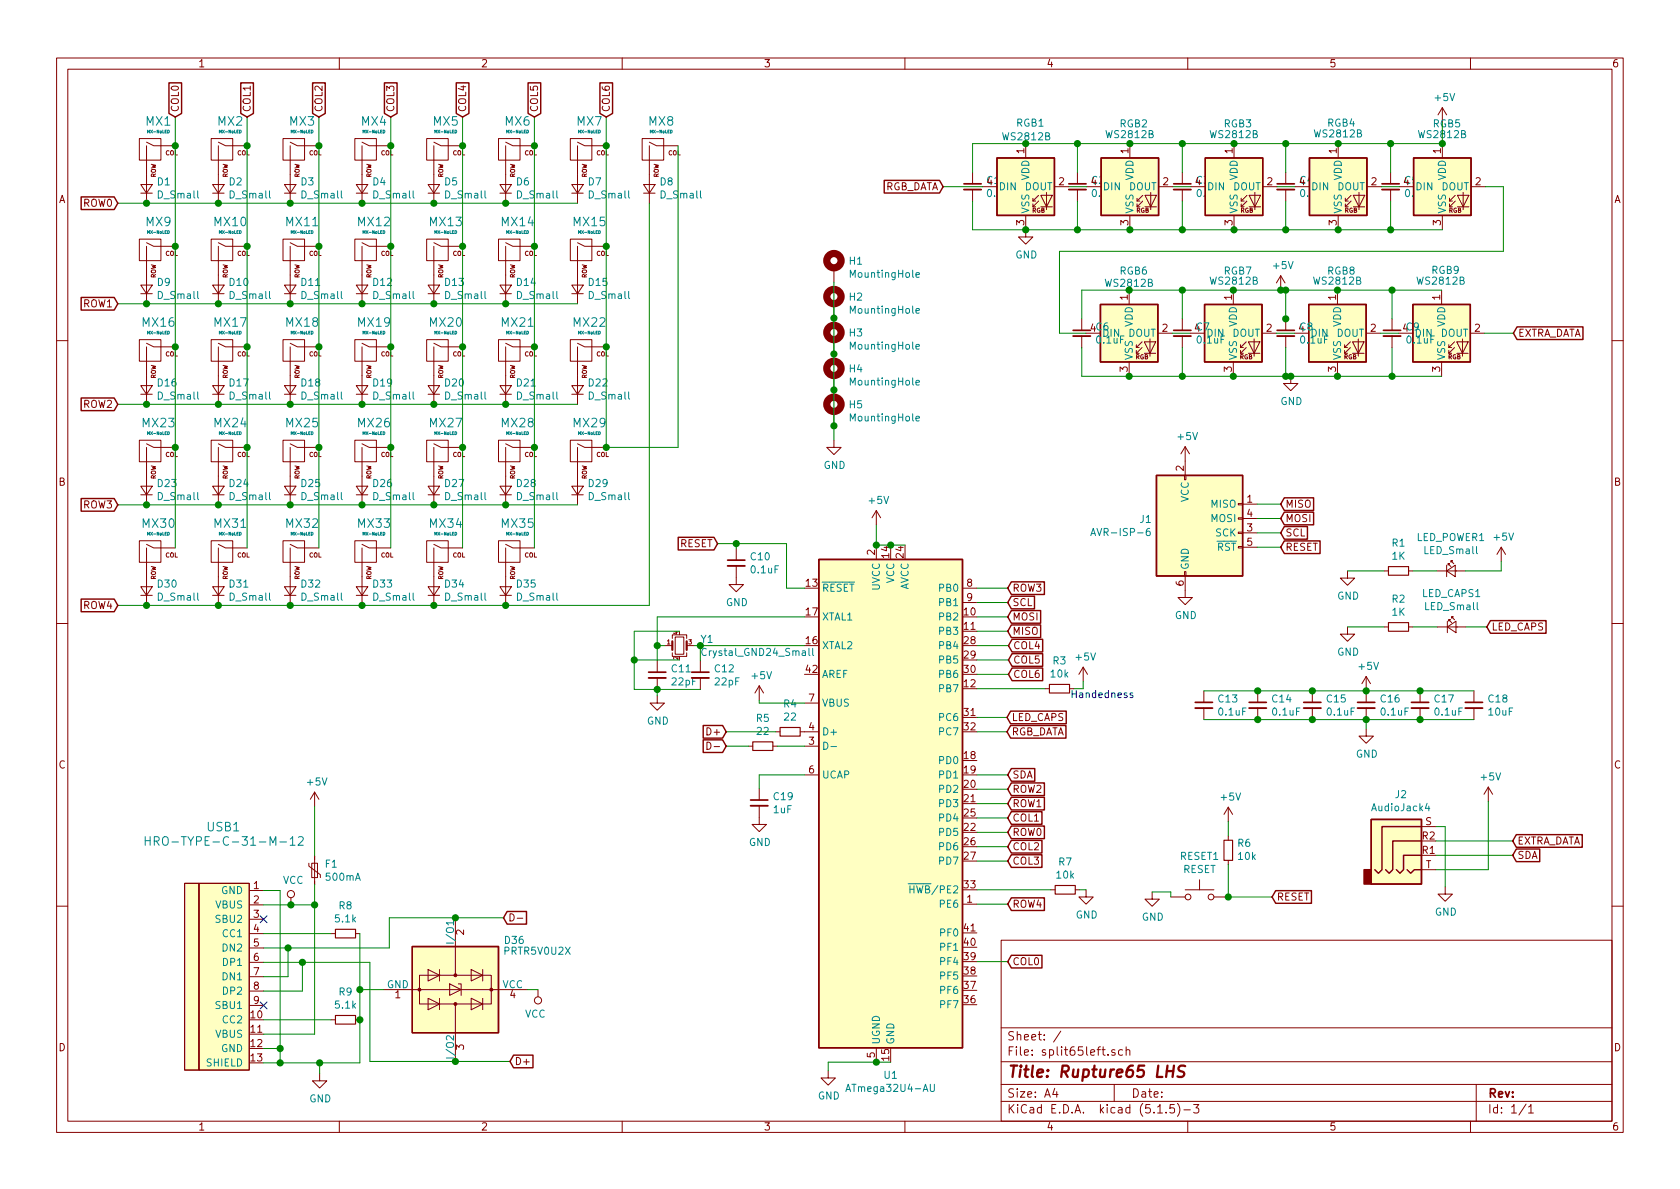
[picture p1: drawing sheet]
<svg xmlns="http://www.w3.org/2000/svg" width="297mm" height="210mm" viewBox="0 0 297 210" stroke-linecap="round" stroke-linejoin="round" font-family="sans-serif">
<defs><g id="words">
<text font-size="2.8" fill="#840000" x="178" y="190.5">Title: Rupture65 LHS</text>
<g font-size="2.1" fill="#008484">
<text x="25.8" y="22.2">MX1</text>
<text x="38.5" y="22.2">MX2</text>
<text x="51.2" y="22.2">MX3</text>
<text x="63.9" y="22.2">MX4</text>
<text x="76.6" y="22.2">MX5</text>
<text x="89.3" y="22.2">MX6</text>
<text x="102" y="22.2">MX7</text>
<text x="114.7" y="22.2">MX8</text>
<text x="25.8" y="40">MX9</text>
<text x="37.9" y="40">MX10</text>
<text x="50.6" y="40">MX11</text>
<text x="63.3" y="40">MX12</text>
<text x="76" y="40">MX13</text>
<text x="88.7" y="40">MX14</text>
<text x="101.4" y="40">MX15</text>
<text x="25.2" y="57.8">MX16</text>
<text x="37.9" y="57.8">MX17</text>
<text x="50.6" y="57.8">MX18</text>
<text x="63.3" y="57.8">MX19</text>
<text x="76" y="57.8">MX20</text>
<text x="88.7" y="57.8">MX21</text>
<text x="101.4" y="57.8">MX22</text>
<text x="25.2" y="75.6">MX23</text>
<text x="37.9" y="75.6">MX24</text>
<text x="50.6" y="75.6">MX25</text>
<text x="63.3" y="75.6">MX26</text>
<text x="76" y="75.6">MX27</text>
<text x="88.7" y="75.6">MX28</text>
<text x="101.4" y="75.6">MX29</text>
<text x="25.2" y="93.3">MX30</text>
<text x="37.9" y="93.3">MX31</text>
<text x="50.6" y="93.3">MX32</text>
<text x="63.3" y="93.3">MX33</text>
<text x="76" y="93.3">MX34</text>
<text x="88.7" y="93.3">MX35</text>
<text x="28.7" y="149.5">HRO-TYPE-C-31-M-12</text>
<text x="36.7" y="147">USB1</text>
</g>
<g font-size="2.1" fill="#840000">
<text x="178" y="184">Sheet: /</text>
<text x="178" y="186.7">File: split65left.sch</text>
<text x="178" y="196.9">KiCad E.D.A. kicad (5.1.5)-3</text>
<text x="178" y="194.1">Size: A4</text>
<text x="200" y="194.1">Date:</text>
<text x="263" y="194.1">Rev:</text>
<text x="263" y="196.9">Id: 1/1</text>
</g>
<g font-size="1.8" fill="#840000">
<text x="35" y="11.9">1</text>
<text x="85" y="11.9">2</text>
<text x="135" y="11.9">3</text>
<text x="185" y="11.9">4</text>
<text x="235" y="11.9">5</text>
<text x="285" y="11.9">6</text>
<text x="31.6" y="19.9" transform="rotate(-90 31.6 19.9)">COL0</text>
<text x="44.3" y="19.9" transform="rotate(-90 44.3 19.9)">COL1</text>
<text x="57" y="19.9" transform="rotate(-90 57 19.9)">COL2</text>
<text x="69.7" y="19.9" transform="rotate(-90 69.7 19.9)">COL3</text>
<text x="82.4" y="19.9" transform="rotate(-90 82.4 19.9)">COL4</text>
<text x="95.1" y="19.9" transform="rotate(-90 95.1 19.9)">COL5</text>
<text x="107.8" y="19.9" transform="rotate(-90 107.8 19.9)">COL6</text>
<text x="181.1" y="27.1" transform="rotate(-90 181.1 27.1)">1</text>
<text x="199.5" y="27.1" transform="rotate(-90 199.5 27.1)">1</text>
<text x="217.9" y="27.1" transform="rotate(-90 217.9 27.1)">1</text>
<text x="236.3" y="27.1" transform="rotate(-90 236.3 27.1)">1</text>
<text x="254.8" y="27.1" transform="rotate(-90 254.8 27.1)">1</text>
<text x="10.4" y="35.9">A</text>
<text x="156.1" y="33.6">RGB_DATA</text>
<text x="174.5" y="32.8">4</text>
<text x="187.2" y="32.8">2</text>
<text x="192.9" y="32.8">4</text>
<text x="205.6" y="32.8">2</text>
<text x="211.4" y="32.8">4C3</text>
<text x="224.1" y="32.8">2</text>
<text x="229.8" y="32.8">4</text>
<text x="242.5" y="32.8">2</text>
<text x="248.2" y="32.8">4C5</text>
<text x="260.9" y="32.8">2</text>
<text x="285.4" y="35.9">A</text>
<text x="14.7" y="36.6">ROW0</text>
<text x="181.1" y="39.8" transform="rotate(-90 181.1 39.8)">3</text>
<text x="199.5" y="39.8" transform="rotate(-90 199.5 39.8)">3</text>
<text x="217.9" y="39.8" transform="rotate(-90 217.9 39.8)">3</text>
<text x="236.3" y="39.8" transform="rotate(-90 236.3 39.8)">3</text>
<text x="254.8" y="39.8" transform="rotate(-90 254.8 39.8)">3</text>
<text x="199.4" y="53.1" transform="rotate(-90 199.4 53.1)">1</text>
<text x="217.8" y="53.1" transform="rotate(-90 217.8 53.1)">1</text>
<text x="236.2" y="53.1" transform="rotate(-90 236.2 53.1)">1</text>
<text x="254.6" y="53.1" transform="rotate(-90 254.6 53.1)">1</text>
<text x="14.7" y="54.4">ROW1</text>
<text x="205.5" y="58.7">2</text>
<text x="223.9" y="58.7">2</text>
<text x="242.3" y="58.7">2</text>
<text x="260.8" y="58.7">2</text>
<text x="268.4" y="59.6">EXTRA_DATA</text>
<text x="199.4" y="65.8" transform="rotate(-90 199.4 65.8)">3</text>
<text x="217.8" y="65.8" transform="rotate(-90 217.8 65.8)">3</text>
<text x="236.2" y="65.8" transform="rotate(-90 236.2 65.8)">3</text>
<text x="254.6" y="65.8" transform="rotate(-90 254.6 65.8)">3</text>
<text x="14.7" y="72.1">ROW2</text>
<text x="209.3" y="83.3" transform="rotate(-90 209.3 83.3)">2</text>
<text x="10.4" y="85.9">B</text>
<text x="14.7" y="89.9">ROW3</text>
<text x="220.5" y="88.9">1</text>
<text x="227.2" y="89.8">MISO</text>
<text x="285.4" y="85.9">B</text>
<text x="220.5" y="94">3</text>
<text x="220.5" y="91.4">4</text>
<text x="227.2" y="92.3">MOSI</text>
<text x="227.2" y="94.9">SCL</text>
<text x="120.2" y="96.8">RESET</text>
<text x="154.7" y="98.1" transform="rotate(-90 154.7 98.1)">2</text>
<text x="157.2" y="98.6" transform="rotate(-90 157.2 98.6)">14</text>
<text x="159.8" y="98.6" transform="rotate(-90 159.8 98.6)">24</text>
<text x="220.5" y="96.5">5</text>
<text x="227.2" y="97.4">RESET</text>
<text x="14.7" y="107.7">ROW4</text>
<text x="142.5" y="103.8">13</text>
<text x="171" y="103.8">8</text>
<text x="171" y="106.3">9</text>
<text x="179" y="104.6">ROW3</text>
<text x="179" y="107.2">SCL</text>
<text x="209.3" y="103.6" transform="rotate(-90 209.3 103.6)">6</text>
<text x="142.5" y="113.9">16</text>
<text x="142.5" y="108.8">17</text>
<text x="170.5" y="108.8">10</text>
<text x="170.5" y="111.4">11</text>
<text x="170.5" y="113.9">28</text>
<text x="179" y="112.3">MISO</text>
<text x="179" y="109.7">MOSI</text>
<text x="263.7" y="111.5">LED_CAPS</text>
<text x="142.5" y="119">42</text>
<text x="170.5" y="116.5">29</text>
<text x="170.5" y="119">30</text>
<text x="179.1" y="114.8">COL4</text>
<text x="179.1" y="117.3">COL5</text>
<text x="179.1" y="119.9">COL6</text>
<text x="143" y="124.1">7</text>
<text x="170.5" y="121.5">12</text>
<text x="125.3" y="130">D+</text>
<text x="143" y="131.7">3</text>
<text x="143" y="129.2">4</text>
<text x="170.5" y="126.6">31</text>
<text x="170.5" y="129.2">32</text>
<text x="178.8" y="130">RGB_DATA</text>
<text x="178.8" y="127.5">LED_CAPS</text>
<text x="10.4" y="135.9">C</text>
<text x="143" y="136.8">6</text>
<text x="170.5" y="134.2">18</text>
<text x="170.5" y="136.8">19</text>
<text x="179" y="137.7">SDA</text>
<text x="285.4" y="135.9">C</text>
<text x="170.5" y="139.3">20</text>
<text x="170.5" y="141.9">21</text>
<text x="179" y="142.7">ROW1</text>
<text x="179" y="140.2">ROW2</text>
<text x="170.5" y="146.9">22</text>
<text x="170.5" y="144.4">25</text>
<text x="170.5" y="149.5">26</text>
<text x="179" y="145.3">COL1</text>
<text x="179" y="147.8">ROW0</text>
<text x="251.5" y="148.5">R2</text>
<text x="252" y="145.9">S</text>
<text x="268.2" y="149.3">EXTRA_DATA</text>
<text x="170.5" y="152">27</text>
<text x="179" y="150.4">COL2</text>
<text x="179" y="152.9">COL3</text>
<text x="251.5" y="151">R1</text>
<text x="252.1" y="153.5">T</text>
<text x="268.2" y="151.9">SDA</text>
<text x="44.9" y="157.2">1</text>
<text x="44.9" y="159.8">2</text>
<text x="170.5" y="157.1">33</text>
<text x="171" y="159.6">1</text>
<text x="179" y="160.5">ROW4</text>
<text x="225.7" y="159.3">RESET</text>
<text x="44.9" y="162.3">3</text>
<text x="44.9" y="164.8">4</text>
<text x="44.9" y="167.4">5</text>
<text x="82" y="165.3" transform="rotate(-90 82 165.3)">2</text>
<text x="170.5" y="167.3">40</text>
<text x="170.5" y="164.7">41</text>
<text x="44.9" y="169.9">6</text>
<text x="44.9" y="172.5">7</text>
<text x="170.5" y="172.3">38</text>
<text x="170.5" y="169.8">39</text>
<text x="179" y="170.7">COL0</text>
<text x="44.9" y="175">8</text>
<text x="44.9" y="177.5">9</text>
<text x="69.9" y="176.5">1</text>
<text x="90.2" y="176.5">4</text>
<text x="170.5" y="177.4">36</text>
<text x="170.5" y="174.9">37</text>
<text x="10.4" y="185.9">D</text>
<text x="44.4" y="180.1">10</text>
<text x="44.4" y="182.6">11</text>
<text x="44.4" y="185.2">12</text>
<text x="82" y="185.6" transform="rotate(-90 82 185.6)">3</text>
<text x="285.4" y="185.9">D</text>
<text x="44.4" y="187.7">13</text>
<text x="91" y="188.3">D+</text>
<text x="154.7" y="187" transform="rotate(-90 154.7 187)">5</text>
<text x="157.2" y="187.5" transform="rotate(-90 157.2 187.5)">15</text>
<text x="35" y="199.9">1</text>
<text x="85" y="199.9">2</text>
<text x="135" y="199.9">3</text>
<text x="185" y="199.9">4</text>
<text x="235" y="199.9">5</text>
<text x="285" y="199.9">6</text>
</g>
<g font-size="1.8" fill="#008484">
<text x="253.8" y="17.9">+5V</text>
<text x="179.7" y="22.4">RGB1</text>
<text x="198" y="22.5">RGB2</text>
<text x="216.4" y="22.5">RGB3</text>
<text x="234.7" y="22.4">RGB4</text>
<text x="253.4" y="22.5">RGB5</text>
<text x="177.5" y="24.8">WS2812B</text>
<text x="195.8" y="24.4">WS2812B</text>
<text x="214.2" y="24.4">WS2812B</text>
<text x="232.6" y="24.3">WS2812B</text>
<text x="251" y="24.4">WS2812B</text>
<text x="27.8" y="32.8">D1</text>
<text x="28" y="35.1">D_Small</text>
<text x="40.5" y="32.8">D2</text>
<text x="40.7" y="35.1">D_Small</text>
<text x="53.2" y="32.8">D3</text>
<text x="53.4" y="35.1">D_Small</text>
<text x="65.9" y="32.8">D4</text>
<text x="66.1" y="35.1">D_Small</text>
<text x="78.6" y="32.8">D5</text>
<text x="78.8" y="35.1">D_Small</text>
<text x="91.3" y="32.8">D6</text>
<text x="91.5" y="35.1">D_Small</text>
<text x="104" y="32.8">D7</text>
<text x="104.2" y="35.1">D_Small</text>
<text x="116.7" y="32.8">D8</text>
<text x="116.9" y="35.1">D_Small</text>
<text x="174.5" y="32.5">C1</text>
<text x="174.7" y="34.8">0.1uF</text>
<text x="176.5" y="33.6">DIN</text>
<text x="181.2" y="33.6">DOUT</text>
<text x="182" y="31.9" transform="rotate(-90 182 31.9)">VDD</text>
<text x="193.2" y="34.8">0.1uF</text>
<text x="194.9" y="33.6">DIN</text>
<text x="199.6" y="33.6">DOUT</text>
<text x="200.4" y="31.9" transform="rotate(-90 200.4 31.9)">VDD</text>
<text x="211.8" y="34.8">0.1uF</text>
<text x="213.4" y="33.6">DIN</text>
<text x="218" y="33.6">DOUT</text>
<text x="218.8" y="31.9" transform="rotate(-90 218.8 31.9)">VDD</text>
<text x="229.9" y="32.5">C4</text>
<text x="230" y="34.8">0.1uF</text>
<text x="231.8" y="33.6">DIN</text>
<text x="236.4" y="33.6">DOUT</text>
<text x="237.2" y="31.9" transform="rotate(-90 237.2 31.9)">VDD</text>
<text x="248.6" y="34.8">0.1uF</text>
<text x="250.2" y="33.6">DIN</text>
<text x="254.8" y="33.6">DOUT</text>
<text x="255.7" y="31.9" transform="rotate(-90 255.7 31.9)">VDD</text>
<text x="182" y="37.8" transform="rotate(-90 182 37.8)">VSS</text>
<text x="200.4" y="37.8" transform="rotate(-90 200.4 37.8)">VSS</text>
<text x="218.8" y="37.8" transform="rotate(-90 218.8 37.8)">VSS</text>
<text x="237.2" y="37.8" transform="rotate(-90 237.2 37.8)">VSS</text>
<text x="255.7" y="37.8" transform="rotate(-90 255.7 37.8)">VSS</text>
<text x="150.2" y="46.8">H1</text>
<text x="179.5" y="45.7">GND</text>
<text x="225.2" y="47.6">+5V</text>
<text x="27.8" y="50.6">D9</text>
<text x="28" y="52.9">D_Small</text>
<text x="40.6" y="50.6">D10</text>
<text x="40.7" y="52.9">D_Small</text>
<text x="53.3" y="50.6">D11</text>
<text x="53.4" y="52.9">D_Small</text>
<text x="66" y="50.6">D12</text>
<text x="66.1" y="52.9">D_Small</text>
<text x="78.7" y="50.6">D13</text>
<text x="78.8" y="52.9">D_Small</text>
<text x="91.4" y="50.6">D14</text>
<text x="91.5" y="52.9">D_Small</text>
<text x="104.1" y="50.6">D15</text>
<text x="104.2" y="52.9">D_Small</text>
<text x="150.2" y="53.2">H2</text>
<text x="150.5" y="49.1">MountingHole</text>
<text x="195.6" y="50.7">WS2812B</text>
<text x="198" y="48.6">RGB6</text>
<text x="214.2" y="50.3">WS2812B</text>
<text x="216.4" y="48.6">RGB7</text>
<text x="232.5" y="50.3">WS2812B</text>
<text x="234.7" y="48.6">RGB8</text>
<text x="250.7" y="50.3">WS2812B</text>
<text x="253.1" y="48.4">RGB9</text>
<text x="150.2" y="59.5">H3</text>
<text x="150.5" y="55.5">MountingHole</text>
<text x="192.8" y="58.7">4C6</text>
<text x="194.8" y="59.6">DIN</text>
<text x="199.5" y="59.6">DOUT</text>
<text x="200.3" y="57.8" transform="rotate(-90 200.3 57.8)">VDD</text>
<text x="211.2" y="58.7">4C7</text>
<text x="213.2" y="59.6">DIN</text>
<text x="217.9" y="59.6">DOUT</text>
<text x="218.7" y="57.8" transform="rotate(-90 218.7 57.8)">VDD</text>
<text x="229.6" y="58.7">4C8</text>
<text x="231.6" y="59.6">DIN</text>
<text x="236.3" y="59.6">DOUT</text>
<text x="237.1" y="57.8" transform="rotate(-90 237.1 57.8)">VDD</text>
<text x="248.1" y="58.7">4C9</text>
<text x="250.1" y="59.6">DIN</text>
<text x="254.7" y="59.6">DOUT</text>
<text x="255.5" y="57.8" transform="rotate(-90 255.5 57.8)">VDD</text>
<text x="150.2" y="65.9">H4</text>
<text x="150.5" y="61.8">MountingHole</text>
<text x="194" y="60.8">0.1uF</text>
<text x="200.3" y="63.7" transform="rotate(-90 200.3 63.7)">VSS</text>
<text x="211.8" y="60.8">0.1uF</text>
<text x="218.7" y="63.7" transform="rotate(-90 218.7 63.7)">VSS</text>
<text x="230" y="60.8">0.1uF</text>
<text x="237.1" y="63.7" transform="rotate(-90 237.1 63.7)">VSS</text>
<text x="248.8" y="60.8">0.1uF</text>
<text x="255.5" y="63.7" transform="rotate(-90 255.5 63.7)">VSS</text>
<text x="27.9" y="68.3">D16</text>
<text x="28" y="70.7">D_Small</text>
<text x="40.6" y="68.3">D17</text>
<text x="40.7" y="70.7">D_Small</text>
<text x="53.3" y="68.3">D18</text>
<text x="53.4" y="70.7">D_Small</text>
<text x="66" y="68.3">D19</text>
<text x="66.1" y="70.7">D_Small</text>
<text x="78.7" y="68.3">D20</text>
<text x="78.8" y="70.7">D_Small</text>
<text x="91.4" y="68.3">D21</text>
<text x="91.5" y="70.7">D_Small</text>
<text x="104.1" y="68.3">D22</text>
<text x="104.2" y="70.7">D_Small</text>
<text x="150.5" y="68.2">MountingHole</text>
<text x="226.4" y="71.6">GND</text>
<text x="150.2" y="72.2">H5</text>
<text x="150.5" y="74.5">MountingHole</text>
<text x="208.3" y="77.8">+5V</text>
<text x="145.6" y="82.9">GND</text>
<text x="27.9" y="86.1">D23</text>
<text x="28" y="88.4">D_Small</text>
<text x="40.6" y="86.1">D24</text>
<text x="40.7" y="88.4">D_Small</text>
<text x="53.3" y="86.1">D25</text>
<text x="53.4" y="88.4">D_Small</text>
<text x="66" y="86.1">D26</text>
<text x="66.1" y="88.4">D_Small</text>
<text x="78.7" y="86.1">D27</text>
<text x="78.8" y="88.4">D_Small</text>
<text x="91.4" y="86.1">D28</text>
<text x="91.5" y="88.4">D_Small</text>
<text x="104.1" y="86.1">D29</text>
<text x="104.2" y="88.4">D_Small</text>
<text x="153.7" y="89.1">+5V</text>
<text x="210.2" y="88.8" transform="rotate(-90 210.2 88.8)">VCC</text>
<text x="214.2" y="89.8">MISO</text>
<text x="193.8" y="94.8">AVR-ISP-6</text>
<text x="201.6" y="92.5">J1</text>
<text x="214.2" y="92.3">MOSI</text>
<text x="215" y="94.9">SCK</text>
<text x="250.4" y="95.7">LED_POWER1</text>
<text x="264.2" y="95.6">+5V</text>
<text x="132.8" y="99.1">C10</text>
<text x="132.9" y="101.4">0.1uF</text>
<text x="210.2" y="100.8" transform="rotate(-90 210.2 100.8)">GND</text>
<text x="215.2" y="97.4">RST</text>
<text x="246.2" y="96.7">R1</text>
<text x="246.2" y="99">1K</text>
<text x="251.9" y="98">LED_Small</text>
<text x="27.9" y="103.9">D30</text>
<text x="28" y="106.2">D_Small</text>
<text x="40.6" y="103.9">D31</text>
<text x="40.7" y="106.2">D_Small</text>
<text x="53.3" y="103.9">D32</text>
<text x="53.4" y="106.2">D_Small</text>
<text x="66" y="103.9">D33</text>
<text x="66.1" y="106.2">D_Small</text>
<text x="78.7" y="103.9">D34</text>
<text x="78.8" y="106.2">D_Small</text>
<text x="91.4" y="103.9">D35</text>
<text x="91.5" y="106.2">D_Small</text>
<text x="128.3" y="107.2">GND</text>
<text x="145.3" y="104.6">RESET</text>
<text x="155.6" y="104.4" transform="rotate(-90 155.6 104.4)">UVCC</text>
<text x="158.1" y="103.2" transform="rotate(-90 158.1 103.2)">VCC</text>
<text x="160.7" y="104.4" transform="rotate(-90 160.7 104.4)">AVCC</text>
<text x="166.2" y="104.6">PB0</text>
<text x="166.2" y="107.2">PB1</text>
<text x="236.4" y="106">GND</text>
<text x="246.2" y="106.6">R2</text>
<text x="251.5" y="105.6">LED_CAPS1</text>
<text x="252" y="107.9">LED_Small</text>
<text x="124" y="113.7">Y1</text>
<text x="145.3" y="109.7">XTAL1</text>
<text x="166.2" y="109.7">PB2</text>
<text x="166.2" y="112.3">PB3</text>
<text x="207.7" y="109.5">GND</text>
<text x="246.2" y="108.9">1K</text>
<text x="118.8" y="118.9">C11</text>
<text x="124.7" y="116">Crystal_GND24_Small</text>
<text x="126.4" y="118.9">C12</text>
<text x="145.3" y="114.8">XTAL2</text>
<text x="145.3" y="119.9">AREF</text>
<text x="166.2" y="114.8">PB4</text>
<text x="166.2" y="117.3">PB5</text>
<text x="166.2" y="119.9">PB6</text>
<text x="185.9" y="119.8">10k</text>
<text x="186.2" y="117.5">R3</text>
<text x="190.3" y="116.8">+5V</text>
<text x="236.4" y="115.9">GND</text>
<text x="240.3" y="118.5">+5V</text>
<text x="118.9" y="121.2">22pF</text>
<text x="126.5" y="121.2">22pF</text>
<text x="133" y="120.1">+5V</text>
<text x="138.6" y="125.1">R4</text>
<text x="145.3" y="125">VBUS</text>
<text x="166.2" y="122.4">PB7</text>
<text x="215.5" y="124.2">C13</text>
<text x="225" y="124.2">C14</text>
<text x="234.6" y="124.2">C15</text>
<text x="244.2" y="124.2">C16</text>
<text x="253.7" y="124.2">C17</text>
<text x="263.2" y="124.2">C18</text>
<text x="114.4" y="128.1">GND</text>
<text x="133.8" y="127.7">R5</text>
<text x="133.9" y="130">22</text>
<text x="138.7" y="127.4">22</text>
<text x="145.3" y="130">D+</text>
<text x="166.2" y="127.5">PC6</text>
<text x="166.2" y="130">PC7</text>
<text x="215.6" y="126.5">0.1uF</text>
<text x="225.1" y="126.5">0.1uF</text>
<text x="234.7" y="126.5">0.1uF</text>
<text x="244.3" y="126.5">0.1uF</text>
<text x="253.8" y="126.5">0.1uF</text>
<text x="263.3" y="126.5">10uF</text>
<text x="145.3" y="137.7">UCAP</text>
<text x="166.2" y="135.1">PD0</text>
<text x="166.2" y="137.7">PD1</text>
<text x="239.7" y="134">GND</text>
<text x="54.4" y="138.9">+5V</text>
<text x="136.8" y="143.8">1uF</text>
<text x="136.9" y="141.5">C19</text>
<text x="166.2" y="140.2">PD2</text>
<text x="166.2" y="142.7">PD3</text>
<text x="216" y="141.6">+5V</text>
<text x="242.7" y="143.5">AudioJack4</text>
<text x="246.7" y="141.1">J2</text>
<text x="261.9" y="138">+5V</text>
<text x="132.4" y="149.6">GND</text>
<text x="166.2" y="147.8">PD5</text>
<text x="166.2" y="145.3">PD4</text>
<text x="218.9" y="149.8">R6</text>
<text x="57.6" y="153.4">F1</text>
<text x="57.7" y="155.7">500mA</text>
<text x="166.2" y="150.4">PD6</text>
<text x="166.2" y="152.9">PD7</text>
<text x="186.9" y="155.4">10k</text>
<text x="187.2" y="153.1">R7</text>
<text x="208.7" y="152.1">RESET1</text>
<text x="209.1" y="154.4">RESET</text>
<text x="219" y="152.1">10k</text>
<text x="38.2" y="160.6">VBUS</text>
<text x="39.1" y="158.1">GND</text>
<text x="50" y="156.3">VCC</text>
<text x="60" y="160.8">R8</text>
<text x="161.6" y="158">HWB/PE2</text>
<text x="166.3" y="160.5">PE6</text>
<text x="253.7" y="161.9">GND</text>
<text x="38.3" y="163.2">SBU2</text>
<text x="39.5" y="165.7">CC1</text>
<text x="59.4" y="163.1">5.1k</text>
<text x="80.3" y="166.5" transform="rotate(-90 80.3 166.5)">I/O1</text>
<text x="89.3" y="166.9">D36</text>
<text x="166.4" y="165.6">PF0</text>
<text x="190.2" y="162.4">GND</text>
<text x="201.9" y="162.8">GND</text>
<text x="39.5" y="168.3">DN2</text>
<text x="39.5" y="173.3">DN1</text>
<text x="39.6" y="170.8">DP1</text>
<text x="89.3" y="168.8">PRTR5V0U2X</text>
<text x="166.4" y="173.2">PF5</text>
<text x="166.4" y="170.7">PF4</text>
<text x="166.4" y="168.1">PF1</text>
<text x="38.3" y="178.4">SBU1</text>
<text x="39.6" y="175.9">DP2</text>
<text x="59.4" y="178.4">5.1k</text>
<text x="60" y="176">R9</text>
<text x="68.4" y="174.7">GND</text>
<text x="88.8" y="174.7">VCC</text>
<text x="92.8" y="180">VCC</text>
<text x="166.4" y="178.3">PF7</text>
<text x="166.4" y="175.8">PF6</text>
<text x="38.2" y="183.5">VBUS</text>
<text x="39.5" y="181">CC2</text>
<text x="155.6" y="184.8" transform="rotate(-90 155.6 184.8)">UGND</text>
<text x="158.1" y="184.8" transform="rotate(-90 158.1 184.8)">GND</text>
<text x="36.6" y="188.6">SHIELD</text>
<text x="39.1" y="186">GND</text>
<text x="80.3" y="186.8" transform="rotate(-90 80.3 186.8)">I/O2</text>
<text x="156.4" y="190.8">U1</text>
<text x="54.7" y="194.9">GND</text>
<text x="144.6" y="194.4">GND</text>
<text x="150.3" y="193.1">ATmega32U4-AU</text>
</g>
<text font-size="1.8" fill="#0000c2" x="190.1" y="123.4">Handedness</text>
<g font-size="1.1" fill="#840000">
<text x="29.2" y="27.5">COL</text>
<text x="41.9" y="27.5">COL</text>
<text x="54.6" y="27.5">COL</text>
<text x="67.3" y="27.5">COL</text>
<text x="80" y="27.5">COL</text>
<text x="92.7" y="27.5">COL</text>
<text x="105.4" y="27.5">COL</text>
<text x="118.1" y="27.5">COL</text>
<text x="27.6" y="31.5" transform="rotate(-90 27.6 31.5)">ROW</text>
<text x="40.3" y="31.5" transform="rotate(-90 40.3 31.5)">ROW</text>
<text x="53" y="31.5" transform="rotate(-90 53 31.5)">ROW</text>
<text x="65.7" y="31.5" transform="rotate(-90 65.7 31.5)">ROW</text>
<text x="78.4" y="31.5" transform="rotate(-90 78.4 31.5)">ROW</text>
<text x="91.1" y="31.5" transform="rotate(-90 91.1 31.5)">ROW</text>
<text x="103.8" y="31.5" transform="rotate(-90 103.8 31.5)">ROW</text>
<text x="116.5" y="31.5" transform="rotate(-90 116.5 31.5)">ROW</text>
<text x="182.5" y="37.6">RGB</text>
<text x="200.9" y="37.6">RGB</text>
<text x="219.3" y="37.6">RGB</text>
<text x="237.7" y="37.6">RGB</text>
<text x="256.1" y="37.6">RGB</text>
<text x="29.2" y="45.2">COL</text>
<text x="41.9" y="45.2">COL</text>
<text x="54.6" y="45.2">COL</text>
<text x="67.3" y="45.2">COL</text>
<text x="80" y="45.2">COL</text>
<text x="92.7" y="45.2">COL</text>
<text x="105.4" y="45.2">COL</text>
<text x="27.6" y="49.2" transform="rotate(-90 27.6 49.2)">ROW</text>
<text x="40.3" y="49.2" transform="rotate(-90 40.3 49.2)">ROW</text>
<text x="53" y="49.2" transform="rotate(-90 53 49.2)">ROW</text>
<text x="65.7" y="49.2" transform="rotate(-90 65.7 49.2)">ROW</text>
<text x="78.4" y="49.2" transform="rotate(-90 78.4 49.2)">ROW</text>
<text x="91.1" y="49.2" transform="rotate(-90 91.1 49.2)">ROW</text>
<text x="103.8" y="49.2" transform="rotate(-90 103.8 49.2)">ROW</text>
<text x="29.2" y="63">COL</text>
<text x="41.9" y="63">COL</text>
<text x="54.6" y="63">COL</text>
<text x="67.3" y="63">COL</text>
<text x="80" y="63">COL</text>
<text x="92.7" y="63">COL</text>
<text x="105.4" y="63">COL</text>
<text x="200.8" y="63.5">RGB</text>
<text x="219.2" y="63.5">RGB</text>
<text x="237.6" y="63.5">RGB</text>
<text x="256" y="63.5">RGB</text>
<text x="27.6" y="67" transform="rotate(-90 27.6 67)">ROW</text>
<text x="40.3" y="67" transform="rotate(-90 40.3 67)">ROW</text>
<text x="53" y="67" transform="rotate(-90 53 67)">ROW</text>
<text x="65.7" y="67" transform="rotate(-90 65.7 67)">ROW</text>
<text x="78.4" y="67" transform="rotate(-90 78.4 67)">ROW</text>
<text x="91.1" y="67" transform="rotate(-90 91.1 67)">ROW</text>
<text x="103.8" y="67" transform="rotate(-90 103.8 67)">ROW</text>
<text x="29.2" y="80.8">COL</text>
<text x="41.9" y="80.8">COL</text>
<text x="54.6" y="80.8">COL</text>
<text x="67.3" y="80.8">COL</text>
<text x="80" y="80.8">COL</text>
<text x="92.7" y="80.8">COL</text>
<text x="105.4" y="80.8">COL</text>
<text x="27.6" y="84.8" transform="rotate(-90 27.6 84.8)">ROW</text>
<text x="40.3" y="84.8" transform="rotate(-90 40.3 84.8)">ROW</text>
<text x="53" y="84.8" transform="rotate(-90 53 84.8)">ROW</text>
<text x="65.7" y="84.8" transform="rotate(-90 65.7 84.8)">ROW</text>
<text x="78.4" y="84.8" transform="rotate(-90 78.4 84.8)">ROW</text>
<text x="91.1" y="84.8" transform="rotate(-90 91.1 84.8)">ROW</text>
<text x="103.8" y="84.8" transform="rotate(-90 103.8 84.8)">ROW</text>
<text x="29.2" y="98.6">COL</text>
<text x="41.9" y="98.6">COL</text>
<text x="54.6" y="98.6">COL</text>
<text x="67.3" y="98.6">COL</text>
<text x="80" y="98.6">COL</text>
<text x="92.7" y="98.6">COL</text>
<text x="27.6" y="102.6" transform="rotate(-90 27.6 102.6)">ROW</text>
<text x="40.3" y="102.6" transform="rotate(-90 40.3 102.6)">ROW</text>
<text x="53" y="102.6" transform="rotate(-90 53 102.6)">ROW</text>
<text x="65.7" y="102.6" transform="rotate(-90 65.7 102.6)">ROW</text>
<text x="78.4" y="102.6" transform="rotate(-90 78.4 102.6)">ROW</text>
<text x="91.1" y="102.6" transform="rotate(-90 91.1 102.6)">ROW</text>
<text x="118" y="113.9">1</text>
<text x="119.9" y="112.2" transform="rotate(-90 119.9 112.2)">4</text>
<text x="121.8" y="113.9">3</text>
<text x="119.9" y="116.7" transform="rotate(-90 119.9 116.7)">2</text>
</g>
<g font-size=".7" fill="#008484">
<text x="26.2" y="23.5">MX-NoLED</text>
<text x="38.9" y="23.5">MX-NoLED</text>
<text x="51.6" y="23.5">MX-NoLED</text>
<text x="64.3" y="23.5">MX-NoLED</text>
<text x="77" y="23.5">MX-NoLED</text>
<text x="89.7" y="23.5">MX-NoLED</text>
<text x="102.4" y="23.5">MX-NoLED</text>
<text x="115.1" y="23.5">MX-NoLED</text>
<text x="26.2" y="41.3">MX-NoLED</text>
<text x="38.9" y="41.3">MX-NoLED</text>
<text x="51.6" y="41.3">MX-NoLED</text>
<text x="64.3" y="41.3">MX-NoLED</text>
<text x="77" y="41.3">MX-NoLED</text>
<text x="89.7" y="41.3">MX-NoLED</text>
<text x="102.4" y="41.3">MX-NoLED</text>
<text x="26.2" y="59.1">MX-NoLED</text>
<text x="38.9" y="59.1">MX-NoLED</text>
<text x="51.6" y="59.1">MX-NoLED</text>
<text x="64.3" y="59.1">MX-NoLED</text>
<text x="77" y="59.1">MX-NoLED</text>
<text x="89.7" y="59.1">MX-NoLED</text>
<text x="102.4" y="59.1">MX-NoLED</text>
<text x="26.2" y="76.9">MX-NoLED</text>
<text x="38.9" y="76.9">MX-NoLED</text>
<text x="51.6" y="76.9">MX-NoLED</text>
<text x="64.3" y="76.9">MX-NoLED</text>
<text x="77" y="76.9">MX-NoLED</text>
<text x="89.7" y="76.9">MX-NoLED</text>
<text x="102.4" y="76.9">MX-NoLED</text>
<text x="26.2" y="94.7">MX-NoLED</text>
<text x="38.9" y="94.7">MX-NoLED</text>
<text x="51.6" y="94.7">MX-NoLED</text>
<text x="64.3" y="94.7">MX-NoLED</text>
<text x="77" y="94.7">MX-NoLED</text>
<text x="89.7" y="94.7">MX-NoLED</text>
</g>
</g></defs>
<g fill="none" stroke="#840000" stroke-width=".18">
<path d="M10 10.3h277v189.9h-277zM12 12.2h273v186.1h-273zM60 10.3v1.9M110 10.3v1.9M160 10.3v1.9M210 10.3v1.9M255 19l-.7 1.3M255 19v2.6M255 19l.8 1.3M260 10.3v1.9M24.6 24.5h3.8v3.8h-3.8zM24.9 32.6h2l-1 1.6z"/>
<path d="M24.9 34.2h2M25.9 25.1l1.3 .7h3.8M25.9 25.8v10.1M37.3 24.5h3.8v3.8h-3.8zM37.6 32.6h2l-1 1.6zM37.6 34.2h2M38.6 25.1l1.3 .7h3.8M38.6 25.8v10.1M50 24.5h3.8v3.8h-3.8zM50.3 32.6h2l-1 1.6zM50.3 34.2h2M51.3 25.1l1.3 .7h3.8"/>
<path d="M51.3 25.8v10.1M62.7 24.5h3.8v3.8h-3.8zM63 32.6h2l-1 1.6zM63 34.2h2M64 25.1l1.3 .7h3.8M64 25.8v10.1M75.4 24.5h3.8v3.8h-3.8zM75.7 32.6h2l-1 1.6zM75.7 34.2h2M76.7 25.1l1.3 .7h3.8M76.7 25.8v10.1M88.1 24.5h3.8v3.8h-3.8z"/>
<path d="M88.4 32.6h2l-1 1.6zM88.4 34.2h2M89.4 25.1l1.3 .7h3.8M89.4 25.8v10.1M100.8 24.5h3.8v3.8h-3.8zM101.1 32.6h2l-1 1.6zM101.1 34.2h2M102.1 25.1l1.3 .7h3.8M102.1 25.8v10.1M113.5 24.5h3.8v3.8h-3.8zM113.8 32.6h2l-1 1.6zM113.8 34.2h2"/>
<path d="M114.8 25.1l1.3 .7h3.8M114.8 25.8v10.1M172 30.5v2M172 33.5v2.1M173.7 33h2.6M181.4 38.1v3.8h1.2l-1.2 1.3-1.3-1.3h1.3M181.4 25.4v2.5M182.6 35.6h.5M183.6 35.6l-1 1v-.5M183.6 34.5l-1 1.1v-.6M184 34.5h2.1l-1.1 2.1zM184 36.6h2.1"/>
<path d="M185 34v3.1M186.4 33h2.6M190.5 30.5v2M190.5 33.5v2.1M192.2 33h2.5M199.8 25.4v2.5M199.8 38.1v2.5M201 35.6h.5M202.1 35.6l-1.1 1v-.5M202.1 34.5l-1.1 1.1v-.6M202.4 34.5h2.1l-1 2.1zM202.4 36.6h2.1"/>
<path d="M203.5 34v3.1M204.9 33h2.5M209 30.5v2M209 33.5v2.1M210.6 33h2.5M218.2 25.4v2.5M218.2 38.1v2.5M219.5 35.6h.5M220.5 35.6l-1 1v-.5M220.5 34.5l-1 1.1v-.6M220.9 34.5h2l-1 2.1zM220.9 36.6h2"/>
<path d="M221.9 34v3.1M223.3 33h2.5M227.3 30.5v2M227.3 33.5v2.1M229 33h2.5M236.6 25.4v2.5M236.6 38.1v2.5M237.9 35.6h.5M238.9 35.6l-1 1v-.5M238.9 34.5l-1 1.1v-.6M239.3 34.5h2l-1 2.1zM239.3 36.6h2"/>
<path d="M240.3 34v3.1M241.7 33h2.5M245.9 30.5v2M245.9 33.5v2.1M247.4 33h2.5M255 25.4v2.5M255 38.1v2.5M256.3 35.6h.5M257.3 35.6l-1 1v-.5M257.3 34.5l-1 1.1v-.6M257.7 34.5h2l-1 2.1zM257.7 36.6h2"/>
<path d="M258.7 34v3.1M260.1 33h2.5M24.6 42.3h3.8v3.8h-3.8zM24.9 50.4h2l-1 1.5zM24.9 51.9h2M25.9 42.9l1.3 .7h3.8M25.9 43.6v10.1M37.3 42.3h3.8v3.8h-3.8zM37.6 50.4h2l-1 1.5zM37.6 51.9h2M38.6 42.9l1.3 .7h3.8M38.6 43.6v10.1"/>
<path d="M50 42.3h3.8v3.8h-3.8zM50.3 50.4h2l-1 1.5zM50.3 51.9h2M51.3 42.9l1.3 .7h3.8M51.3 43.6v10.1M62.7 42.3h3.8v3.8h-3.8zM63 50.4h2l-1 1.5zM63 51.9h2M64 42.9l1.3 .7h3.8M64 43.6v10.1M75.4 42.3h3.8v3.8h-3.8zM75.7 50.4h2l-1 1.5z"/>
<path d="M75.7 51.9h2M76.7 42.9l1.3 .7h3.8M76.7 43.6v10.1M88.1 42.3h3.8v3.8h-3.8zM88.4 50.4h2l-1 1.5zM88.4 51.9h2M89.4 42.9l1.3 .7h3.8M89.4 43.6v10.1M100.8 42.3h3.8v3.8h-3.8zM101.1 50.4h2l-1 1.5zM101.1 51.9h2M102.1 42.9l1.3 .7h3.8"/>
<path d="M102.1 43.6v10.1M147.4 47.4v2.5M147.4 53.7v2.6M191.3 56.4v2M191.3 59.4v2.1M192 58.9h2.6M199.6 51.3v2.5M203.3 59.9v3.1M204.7 58.9h2.6M209 56.4v2M209 59.4v2.1M210.4 58.9h2.6"/>
<path d="M218.1 51.3v2.5M221.7 59.9v3.1M223.1 58.9h2.6M226.4 48.8l-.7 1.2M226.4 48.8v2.5M226.4 48.8l.8 1.2M227.3 56.4v2M227.3 59.4v2.1M228.9 58.9h2.5M236.5 51.3v2.5M240.2 59.9v3.1M241.6 58.9h2.5"/>
<path d="M246.1 56.4v2M246.1 59.4v2.1M247.3 58.9h2.5M254.9 51.3v2.5M258.6 59.9v3.1M260 58.9h2.5M10 60.2h2M24.6 60.1h3.8v3.8h-3.8zM24.6 77.8h3.8v3.9h-3.8zM24.9 68.2h2l-1 1.5zM24.9 69.7h2M25.9 60.7l1.3 .6h3.8"/>
<path d="M25.9 78.5l1.3 .6h3.8M25.9 61.3v10.2M25.9 79.1v10.2M37.3 77.8h3.8v3.9h-3.8zM37.3 60.1h3.8v3.8h-3.8zM37.6 68.2h2l-1 1.5zM37.6 69.7h2M38.6 78.5l1.3 .6h3.8M38.6 60.7l1.3 .6h3.8M38.6 61.3v10.2M38.6 79.1v10.2M50 77.8h3.8v3.9h-3.8z"/>
<path d="M50 60.1h3.8v3.8h-3.8zM50.3 68.2h2l-1 1.5zM50.3 69.7h2M51.3 78.5l1.3 .6h3.8M51.3 60.7l1.3 .6h3.8M51.3 61.3v10.2M51.3 79.1v10.2M62.7 77.8h3.8v3.9h-3.8zM62.7 60.1h3.8v3.8h-3.8zM63 68.2h2l-1 1.5zM63 69.7h2M64 78.5l1.3 .6h3.8"/>
<path d="M64 60.7l1.3 .6h3.8M64 61.3v10.2M64 79.1v10.2M75.4 77.8h3.8v3.9h-3.8zM75.4 60.1h3.8v3.8h-3.8zM75.7 68.2h2l-1 1.5zM75.7 69.7h2M76.7 78.5l1.3 .6h3.8M76.7 60.7l1.3 .6h3.8M76.7 61.3v10.2M76.7 79.1v10.2M88.1 77.8h3.8v3.9h-3.8z"/>
<path d="M88.1 60.1h3.8v3.8h-3.8zM88.4 68.2h2l-1 1.5zM88.4 69.7h2M89.4 78.5l1.3 .6h3.8M89.4 60.7l1.3 .6h3.8M89.4 61.3v10.2M89.4 79.1v10.2M100.8 77.8h3.8v3.9h-3.8zM100.8 60.1h3.8v3.8h-3.8zM101.1 68.2h2l-1 1.5zM101.1 69.7h2M102.1 78.5l1.3 .6h3.8"/>
<path d="M102.1 60.7l1.3 .6h3.8M102.1 61.3v10.2M102.1 79.1v10.2M147.4 77.8v1.3h1.3l-1.3 1.3-1.2-1.3h1.2M147.4 60.1v2.5M147.4 66.4v2.6M147.4 72.8v2.5M199.6 64v2.5M200.9 61.5h.5M201.9 61.5l-1 1v-.5M201.9 60.4l-1 1.1v-.5M202.3 60.4h2l-1 2.1z"/>
<path d="M202.3 62.5h2M209.5 79l-.7 1.3M209.5 79v5.1M209.5 79l.8 1.3M218.1 64v2.5M219.3 61.5h.5M220.3 61.5l-1 1v-.5M220.3 60.4l-1 1.1v-.5M220.7 60.4h2.1l-1.1 2.1zM220.7 62.5h2.1M228.2 66.5v1.3h1.3l-1.3 1.3-1.3-1.3h1.3M236.5 64v2.5"/>
<path d="M237.7 61.5h.6M238.8 61.5l-1.1 1v-.5M238.8 60.4l-1.1 1.1v-.5M239.1 60.4h2.1l-1 2.1zM239.1 62.5h2.1M254.9 64v2.5M256.2 61.5h.5M257.2 61.5l-1 1v-.5M257.2 60.4l-1 1.1v-.5M257.6 60.4h2l-1 2.1zM257.6 62.5h2M285 60.2h2"/>
<path d="M24.6 95.6h3.8v3.8h-3.8zM24.9 86h2l-1 1.5zM24.9 87.5h2M25.9 96.3l1.3 .6h3.8M25.9 96.9v10.2M37.3 95.6h3.8v3.8h-3.8zM37.6 86h2l-1 1.5zM37.6 87.5h2M38.6 96.3l1.3 .6h3.8M38.6 96.9v10.2M50 95.6h3.8v3.8h-3.8zM50.3 86h2l-1 1.5z"/>
<path d="M50.3 87.5h2M51.3 96.3l1.3 .6h3.8M51.3 96.9v10.2M62.7 95.6h3.8v3.8h-3.8zM63 86h2l-1 1.5zM63 87.5h2M64 96.3l1.3 .6h3.8M64 96.9v10.2M75.4 95.6h3.8v3.8h-3.8zM75.7 86h2l-1 1.5zM75.7 87.5h2M76.7 96.3l1.3 .6h3.8"/>
<path d="M76.7 96.9v10.2M88.1 95.6h3.8v3.8h-3.8zM88.4 86h2l-1 1.5zM88.4 87.5h2M89.4 96.3l1.3 .6h3.8M89.4 96.9v10.2M101.1 86h2l-1 1.5zM101.1 87.5h2M130.2 97v2.1M154.9 90.3l-.7 1.3M154.9 90.3v2.5M154.9 96.4v2.5"/>
<path d="M154.9 90.3l.8 1.3M209.4 84.1h.3v.7h-.3zM218.9 96.6h.8v.3h-.8zM218.9 94.1h.8v.3h-.8zM218.9 91.6h.8v.2h-.8zM218.9 89h.8v.3h-.8zM219.7 89.1h2.5M219.7 94.2h2.5M219.7 91.7h2.5M219.7 96.8h2.5M255.8 99.9v2.1M256 99.9v-.2h.3h-.3l.5 .5"/>
<path d="M256.5 99.4v-.2h.3h-.3l.5 .5M265.4 96.8l-.7 1.2M265.4 96.8v2.5M265.4 96.8l.8 1.2M10 110.3h2M24.9 103.8h2l-1 1.5zM24.9 105.3h2M37.6 103.8h2l-1 1.5zM37.6 105.3h2M50.3 103.8h2l-1 1.5zM50.3 105.3h2M63 103.8h2l-1 1.5z"/>
<path d="M63 105.3h2M75.7 103.8h2l-1 1.5zM75.7 105.3h2M88.4 103.8h2l-1 1.5zM88.4 105.3h2M116.2 116.8v2.1M116.2 119.9v2M117.6 114.2h1.3M118.9 115.4v.7h2.5v-.7M118.9 112.9v-.6h2.5v.6M119.4 112.6h1.5v3.1h-1.5zM121.4 114.2h1.3"/>
<path d="M123.8 116.8v2.1M123.8 119.9v2M130.2 100.1v3.3h1.2l-1.2 1.2-1.3-1.2h1.3M170.2 104h2.5M170.2 106.5h2.5M191.5 118l-.7 1.2M191.5 118v2.5M191.5 118l.8 1.2M209.4 101.1h.3v.7h-.3zM209.5 101.8v3.9h1.3l-1.3 1.2-1.2-1.2h1.2M238.3 110.9v1.2h1.2l-1.2 1.3-1.3-1.3h1.3M238.3 101v1.2h1.2l-1.2 1.3-1.3-1.3h1.3"/>
<path d="M241.6 119.6l-.8 1.3M241.6 119.6v4.6M241.6 119.6l.7 1.3M244.7 110.9h.8M244.7 101h.8M249 110.9h.8M249 101h.8M254 101h5.1M254.1 110.9h5.1M255.8 101l1.5-1.1v2.1zM255.9 110.9l1.5-1.1v2.1zM255.9 109.8v2.1"/>
<path d="M256.2 109.8v-.2h.2h-.2l.5 .5M256.7 109.3v-.2h.2h-.2l.5 .5M285 110.3h2M116.2 123.1v1.2h1.3l-1.3 1.3-1.3-1.3h1.3M125 131.2a.64 .64 0 0 1 .7 .7 .64 .64 0 0 1-.7 .6zM126.3 132h.9M132.3 131.9h.8M134.2 121.3v2.5M134.2 139.4v2.1M134.2 121.3l-.7 1.2M134.2 121.3l.8 1.2M136.7 131.9h.7"/>
<path d="M137.2 129.4h.7M141.5 129.4h3.3M142.2 131.9h2.6M142.2 137h2.6M142.2 124.3h2.6M184.8 121.8h.7M189.1 121.8h.8M212.9 122.2v2M212.9 125.2v2M222.4 122.2v2M222.4 125.2v2M232 122.2v2"/>
<path d="M232 125.2v2M241.6 128.9v1.3h1.2l-1.2 1.2-1.3-1.2h1.3M241.6 125.2v2M251.1 122.2v2M251.1 125.2v2M260.6 122.2v2M260.6 125.2v2M263.1 139.2l-.7 1.3M263.1 139.2v2.5M263.1 139.2l.8 1.3M32.6 156.2h2.6v33h-2.6zM35.2 156.2h8.9v33h-8.9z"/>
<path d="M44.1 157.5h2.5M51.4 158.7v1.3M54.6 152.6v.6l2 1.5v.5M55.1 152.6h1v2.6h-1zM55.6 140.1l-.7 1.2M55.6 140.1v2.5M55.6 151.4v5.1M55.6 140.1l.8 1.2M134.2 142.5v3.3h1.3l-1.3 1.3-1.2-1.3h1.2M170.2 159.9h2.5M185.8 157.3h.8M190.1 157.3h.8"/>
<path d="M192 157.3v1.3h1.3l-1.3 1.3-1.2-1.3h1.2M203.7 157.7v1.3h1.3l-1.3 1.3-1.3-1.3h1.3M207 158.6h2.5M209.5 157.3h5.1M212.1 155.6v1.7M214.6 158.6h2.6M217.2 142.7v2.6M217.2 147.8v.8M217.2 152.1v.8M217.2 142.7l-.8 1.3M217.2 142.7l.7 1.3M251.3 146.2h2.6"/>
<path d="M251.3 153.8h2.6M255.5 156.8v1.3h1.3l-1.3 1.3-1.2-1.3h1.2M10 160.2h2M44.1 165.1h2.5M44.1 160h2.5M44.1 162.6h2.5M44.1 167.6h2.5M44.1 170.2h2.5M44.1 172.7h2.5M44.1 175.3h2.5M44.1 177.8h2.5M58.5 165.1h.8"/>
<path d="M62.9 165.1h.7M67.8 175h25.4M74.2 172.5h12.7v5h-12.7zM75.7 171.4l2 1.1-2 1zM75.7 176.5l2 1-2 1.1zM77.7 171.4v2.1M77.7 176.5v2.1M79.5 174l2 1-2 1zM80.5 162.3v10.2M80.5 177.5v10.2M81 174h.5v2M83.3 171.4l2 1.1-2 1z"/>
<path d="M83.3 176.5l2 1-2 1.1zM85.3 171.4v2.1M85.3 176.5v2.1M90.2 161.6a.64 .64 0 0 1 .7 .6 .64 .64 0 0 1-.7 .7zM91.4 162.4h1M95.1 175v1.3M177 166.3h108v32h-108zM285 160.2h2M56.5 189.9v1.2h1.3l-1.3 1.3-1.3-1.3h1.3M58.5 180.3h.8M60 198.3v1.9M62.9 180.3h.7"/>
<path d="M110 198.3v1.9M146.4 189.4v1.2h1.3l-1.3 1.3-1.2-1.3h1.2M154.9 185.3v2.5M160 198.3v1.9M177 194.8h108M177 191.8h108M177 187.8h108M177 181.8h108M186.5 192.5l-.4 1h1M186.8 193v1M187.6 182.3l-1.3 2M195.9 186.5v.1"/>
<path d="M197 191.8v3M197.1 185.7a.37 .37 0 0 0-.6 .1l.1 .2 .5 .2 .1 .1-.2 .3-.5-.1M198.5 185.7l-.5-.1-.2 .3v.6l.2 .1 .5-.1M199.1 185.7h.1a.37 .37 0 0 1 .6 .1v.8M199.1 185.1v1.5M204.7 196.8h.8M206.2 196.7v.1M207.6 195.3h-.7l-.1 .7 .2-.1 .5 .1 .2 .2-.1 .5-.2 .1-.6-.1M208.2 195.1a1.71 1.71 0 0 1 0 2.3M209.3 196.3h1.2M210 198.3v1.9M211 195.3h1l-.5 .6 .4 .1v.7l-.2 .1-.7-.1"/>
<path d="M260 198.3v1.9M261 191.8v6.5M269.8 195.2l-1.2 2M270.3 195.8l.4-.5v1.5M270.3 196.8h.8"/>
<circle cx="51.4" cy="158.1" r=".63"/>
<circle cx="210.1" cy="158.6" r=".51"/>
<circle cx="214.1" cy="158.6" r=".51"/>
<circle cx="95.1" cy="176.9" r=".63"/>
</g>
<path d="M206.3 189.4h1.1M207.6 188.4l-.3 2M209.5 188.5l-.2-.1-.7 .1a.47 .47 0 0 0-.2 .5 .47 .47 0 0 0 .3 .4l.4 .1a.48 .48 0 0 1 .3 .5 .48 .48 0 0 1-.5 .4l-.7-.1" fill="none" stroke="#840000" stroke-width=".41"/>
<path d="M245.5 100.2h3.5v1.5h-3.5zM245.5 110.1h3.5v1.5h-3.5zM133.1 131.2h3.6v1.5h-3.6zM137.9 128.6h3.6v1.6h-3.6zM185.5 121h3.6v1.5h-3.6zM186.6 156.6h3.5v1.5h-3.5zM216.4 148.6h1.5v3.5h-1.5zM59.3 164.3h3.6v1.6h-3.6zM59.3 179.6h3.6v1.5h-3.6z" fill="none" stroke="#840000" stroke-width=".2"/>
<g fill="none" stroke="#840000" stroke-width=".33">
<path d="M170.4 33.5h3.1M189 33.5h3M207.5 33.5h3.1M225.8 33.5h3.1M244.3 33.5h3.1M189.7 59.4h3.1M207.5 59.4h3.1M225.8 59.4h3.1M244.6 59.4h3M114.7 119.9h3M122.3 119.9h3M128.7 100.1h3"/>
<path d="M211.3 125.2h3.1M220.9 125.2h3M230.5 125.2h3.1M240 125.2h3.1M249.6 125.2h3M259.1 125.2h3M132.7 142.5h3.1"/>
</g>
<g fill="none" stroke="#840000" stroke-width=".3">
<path d="M170.4 32.5h3.1M189 32.5h3M207.5 32.5h3.1M225.8 32.5h3.1M244.3 32.5h3.1M189.7 58.4h3.1M207.5 58.4h3.1M225.8 58.4h3.1M244.6 58.4h3M128.7 99.1h3M114.7 118.9h3M122.3 118.9h3"/>
<path d="M211.3 124.2h3.1M220.9 124.2h3M230.5 124.2h3.1M240 124.2h3.1M249.6 124.2h3M259.1 124.2h3M132.7 141.5h3.1"/>
</g>
<g fill="#ffffc2" stroke="#ffffc2" stroke-width=".18">
<path d="M249.8 53.8h10.2v10.2h-10.2z"/>
<path d="M231.4 53.8h10.2v10.2h-10.2z"/>
<path d="M144.8 98.9h25.4v86.4h-25.4z"/>
<path d="M204.5 84.1h15.2v17.7h-15.2z"/>
<path d="M213 53.8h10.1v10.2h-10.1z"/>
<path d="M194.6 53.8h10.1v10.2h-10.1z"/>
<path d="M72.9 167.4h15.2v15.2h-15.2z"/>
<path d="M242.4 144.9h8.9v11.4h-8.9z"/>
<path d="M32.6 156.2h2.6v33h-2.6z"/>
<path d="M35.2 156.2h8.9v33h-8.9z"/>
<path d="M249.9 27.9h10.2v10.2h-10.2z"/>
<path d="M213.1 27.9h10.2v10.2h-10.2z"/>
<path d="M194.7 27.9h10.2v10.2h-10.2z"/>
<path d="M176.3 27.9h10.1v10.2h-10.1z"/>
<path d="M231.5 27.9h10.2v10.2h-10.2z"/>
</g>
<g fill="none" stroke="#840000" stroke-width=".25">
<path d="M29.9 14.7h2.2v5.4l-1.1 .6-1.1-.6zM42.6 14.7h2.2v5.4l-1.1 .6-1.1-.6zM55.3 14.7h2.2v5.4l-1.1 .6-1.1-.6zM68 14.7h2.2v5.4l-1.1 .6-1.1-.6zM80.7 14.7h2.2v5.4l-1.1 .6-1.1-.6zM93.4 14.7h2.2v5.4l-1.1 .6-1.1-.6zM106.1 14.7h2.2v5.4l-1.1 .6-1.1-.6zM14.4 34.8h5.8l.6 1.1-.6 1.2h-5.8zM156.3 31.9h9.8l.7 1.1-.7 1.1h-9.8zM176.3 27.9h10.1v10.2h-10.1zM194.7 27.9h10.2v10.2h-10.2zM213.1 27.9h10.2v10.2h-10.2z"/>
<path d="M231.5 27.9h10.2v10.2h-10.2zM249.9 27.9h10.2v10.2h-10.2zM14.4 52.6h5.8l.6 1.1-.6 1.1h-5.8zM194.6 53.8h10.1v10.2h-10.1zM213 53.8h10.1v10.2h-10.1zM231.4 53.8h10.2v10.2h-10.2zM249.8 53.8h10.2v10.2h-10.2zM268.2 57.8h11.7v2.2h-11.7l-.6-1.1zM14.4 70.4h5.8l.6 1.1-.6 1.1h-5.8zM14.4 88.2h5.8l.6 1.1-.6 1.1h-5.8zM119.9 95h6.3l.7 1.1-.7 1.2h-6.3zM144.8 98.9h25.4v86.4h-25.4z"/>
<path d="M204.5 84.1h15.2v17.7h-15.2zM227.1 90.6h5.2v2.2h-5.2l-.7-1.1zM227.1 88h5.2v2.3h-5.2l-.7-1.2zM227.1 93.1h4.1v2.2h-4.1l-.7-1.1zM227.1 95.7h6.3v2.2h-6.3l-.7-1.1zM14.4 105.9h5.8l.6 1.2-.6 1.1h-5.8zM178.8 102.9h5.9v2.2h-5.9l-.6-1.1zM178.8 110.5h5.2v2.2h-5.2l-.6-1.1zM178.8 105.4h4.1v2.3h-4.1l-.6-1.2zM178.8 108h5.2v2.2h-5.2l-.6-1.1zM178.9 113h5.5v2.3h-5.5l-.6-1.1zM178.9 115.6h5.5v2.2h-5.5l-.6-1.1z"/>
<path d="M178.9 118.1h5.5v2.3h-5.5l-.6-1.2zM263.5 109.7h9.9v2.3h-9.9l-.6-1.1zM124.3 128.3h3.5l.6 1.1-.6 1.1h-3.5zM124.3 130.8h3.5l.6 1.1-.6 1.2h-3.5zM178.7 128.3h9.8v2.2h-9.8l-.6-1.1zM178.7 125.7h9.8v2.3h-9.8l-.6-1.1zM178.8 138.4h5.9v2.3h-5.9l-.6-1.1zM178.8 135.9h4.2v2.2h-4.2l-.6-1.1zM178.8 143.5h5.4v2.3h-5.4l-.6-1.2zM178.8 146.1h5.9v2.2h-5.9l-.6-1.1zM178.8 141h5.9v2.2h-5.9l-.6-1.1zM178.8 158.8h5.9v2.2h-5.9l-.6-1.1z"/>
<path d="M178.8 148.6h5.4v2.2h-5.4l-.6-1.1zM178.8 151.1h5.4v2.3h-5.4l-.6-1.1zM225.6 157.5h6.3v2.2h-6.3l-.7-1.1zM242.4 144.9h8.9v11.4h-8.9zM248.8 153.8l.6 .6 .7-.6h1.2M251.3 146.2h-7v7.6l-.6 .6-.6-.6M251.3 151.3h-3.1v2.5l-.7 .6-.6-.6M251.3 148.7h-5v5.1l-.7 .6-.6-.6M268.1 150.1h4.1v2.3h-4.1l-.6-1.1zM268.1 147.6h11.7v2.2h-11.7l-.6-1.1zM72.9 167.4h15.2v15.2h-15.2zM89.7 161.2h3.4v2.2h-3.4l-.7-1.1z"/>
<path d="M178.8 168.9h5.4v2.3h-5.4l-.6-1.2zM90.8 186.6h3.4v2.2h-3.4l-.6-1.1z"/>
</g>
<g fill="none" stroke="#008484" stroke-width=".18">
<path d="M194.4 31.3l.5-.1 .2 .3-.7 1h.7M162 48.6l.6-.1-.1-.2-.3-.1-.2 .2v.6h.5M162 55l.6-.1-.1-.3h-.3l-.2 .1v.6h.5M162 74l.6-.1-.1-.2-.3-.1-.2 .2v.6h.5M162 67.7l.6-.1-.1-.3h-.3l-.2 .1v.6h.5M162 61.3l.6-.1-.1-.2-.3-.1-.2 .2v.6h.5M192.9 94.7l.4-1.3 .4 1.3M193 94.4h.6M203.3 93.4l-.4 .1a.87 .87 0 0 0 0 1.2l.4-.1v-.5l-.4-.2-.2 .3M124.9 114.8a.6 .6 0 0 0-.9 .4 .6 .6 0 0 0 .6 .7l.3-.1M143 114.6v1.1l.2 .2M143.7 114.6v1.1l.2 .2"/>
<path d="M145.6 131.2a.64 .64 0 0 1 .8 .7 .64 .64 0 0 1-.8 .6zM146.9 132h1M25.7 147.9v1.6M25.7 148.7h.8M26.5 147.9v1.6M27.3 148.7h.7l.1-.2v-.4l-.2-.2h-.6v1.6M27.6 148.7l.5 .8M51.3 148.4l.4-.5v1.6M51.3 149.5h.9M52.8 148.1l.5-.2 .2 .2 .1 .3-.9 1.1h.9M160.6 156.3h1.3M160.9 156.6v1.3"/>
<path d="M160.9 157.2h.7M252.3 142.1l-.3 .8h.8M252.6 142.5v.9M80.2 162.8v.8M149.6 193l.4-1.3 .4 1.3M149.7 192.7h.6M164.5 191.7v1.1l.2 .2h.4l.1-.2v-1.1"/>
</g>
<g fill="none" stroke="#840000" stroke-width="1.3">
<circle cx="147.4" cy="58.8" r="1.27"/>
<circle cx="147.4" cy="46.1" r="1.27"/>
<circle cx="147.4" cy="52.4" r="1.27"/>
<circle cx="147.4" cy="71.5" r="1.27"/>
<circle cx="147.4" cy="65.1" r="1.27"/>
</g>
<g fill="#840000" stroke="#840000" stroke-width=".18">
<circle cx="80.5" cy="172.5" r=".25"/>
<circle cx="74.2" cy="175" r=".25"/>
<circle cx="86.9" cy="175" r=".25"/>
<circle cx="80.5" cy="177.5" r=".25"/>
</g>
<path d="M241.2 153.8h1.2v2.5h-1.2z" fill="#840000" stroke="#840000" stroke-width=".25"/>
<path d="M118.9 113.4v1.5M121.4 113.4v1.5" fill="none" stroke="#840000" stroke-width=".38"/>
<g fill="none" stroke="#008400" stroke-width=".18">
<path d="M20.8 35.9h81.3M31 20.7v76.2M43.7 20.7v76.2M56.4 20.7v76.2M69.1 20.7v76.2M81.8 20.7v76.2M94.5 20.7v76.2M107.2 20.7v58.4h12.7v-53.3M114.8 35.9v71.2h-94M166.8 33h6.9M172 35.6v5h83M189 33h3.2"/>
<path d="M190.5 25.4v5.1M190.5 35.6v5M207.4 33h3.2M209 25.4v5.1M209 35.6v5M225.8 33h3.2M227.3 25.4v5.1M227.3 35.6v5M244.2 33h3.2M245.9 25.4v5.1M245.9 35.6v5M255 21.6v3.8h-83v5.1"/>
<path d="M262.6 33h3.2v11.4h-78.5v14.5h4.7M20.8 53.7h81.3M147.4 49.9v27.9M207.3 58.9h3.1M209 51.3v5.1M225.7 58.9h3.2M227.3 51.3v5.3M244.1 58.9h3.2M246.1 51.3v5.1M254.9 51.3h-63.6v5.1M262.5 58.9h5.1M20.8 71.5h81.3"/>
<path d="M191.3 61.5v5h63.6M209 61.5v5M227.3 61.5v5M246.1 61.5v5M20.8 89.3h81.3M126.9 96.1h12.2v7.9h3.1M130.2 96.1v.9M154.9 92.8v3.6h5.1M222.2 91.7h4.2M222.2 89.1h4.2M222.2 94.2h4.2M222.2 96.8h4.2"/>
<path d="M265.4 99.3v1.7h-6.3M112.1 116.7h8M116.2 114.2h1.4M120.1 111.6h-8v10.3h11.7M122.7 114.2h19.5M123.8 114.2v2.6M142.2 109.1h-26v7.7M172.7 104h5.5M172.7 106.5h5.5M172.7 109.1h5.5M172.7 114.2h5.6M172.7 111.6h5.5"/>
<path d="M172.7 116.7h5.6M172.7 119.2h5.6M238.3 101h6.4M238.3 110.9h6.4M249.8 101h4.2M249.8 110.9h4.3M259.2 110.9h3.7M116.2 121.9v1.2M128.4 129.4h8.8M128.4 131.9h3.9M134.2 123.8v.5h8M137.4 131.9h4.8"/>
<path d="M142.2 137h-8v2.4M172.7 126.9h5.4M172.7 139.6h5.5M172.7 137h5.5M172.7 129.4h5.4M172.7 121.8h12.1M191.5 120.5v1.3M212.9 122.2h47.7M212.9 127.2h47.7M241.6 127.2v1.7M46.6 157.5h2.9v30.5M55.6 142.6v8.8"/>
<path d="M55.6 156.5v26.4h-9M172.7 159.9h5.5M172.7 149.7h5.5M172.7 142.1h5.5M172.7 144.6h5.5M172.7 152.3h5.5M172.7 157.3h13.1M172.7 147.2h5.5M190.9 157.3h1.1M203.7 157.7h3.3v.9M217.2 152.9v5.7h7.7M217.2 145.3v2.5"/>
<path d="M253.9 148.7h13.6M253.9 146.2h1.6v10.6M253.9 151.3h13.6M263.1 141.7v12.1h-9.2M46.6 170.2h18.8v17.5h24.8M46.6 165.1h11.9M46.6 160h9M50.9 167.6v5.1h-4.3M53.5 170.2v5.1h-6.9M63.6 175h4.2M63.6 165.1v22.9h-17M89 162.3h-20.2v5.3h-22.2"/>
<path d="M93.2 175h1.9M172.7 170h5.5M46.6 180.3h11.9M46.6 185.4h2.9M56.5 188v1.9M157.5 187.8h-11.1v1.6"/>
</g>
<path d="M189.6 122.1v1.3M189.6 122.7h.7" fill="none" stroke="#0000c2" stroke-width=".18"/>
<g fill="#008400" stroke="#008400" stroke-width=".25">
<circle cx="209" cy="25.4" r=".51"/>
<circle cx="218.2" cy="25.4" r=".51"/>
<circle cx="49.5" cy="185.4" r=".51"/>
<circle cx="245.9" cy="25.4" r=".51"/>
<circle cx="227.3" cy="66.5" r=".51"/>
<circle cx="246.1" cy="51.3" r=".51"/>
<circle cx="199.8" cy="25.4" r=".51"/>
<circle cx="112.1" cy="116.7" r=".51"/>
<circle cx="236.6" cy="25.4" r=".51"/>
<circle cx="209" cy="40.6" r=".51"/>
<circle cx="246.1" cy="66.5" r=".51"/>
<circle cx="255" cy="25.4" r=".51"/>
<circle cx="227.3" cy="40.6" r=".51"/>
<circle cx="116.2" cy="121.9" r=".51"/>
<circle cx="49.5" cy="188" r=".51"/>
<circle cx="227.3" cy="25.4" r=".51"/>
<circle cx="199.6" cy="51.3" r=".51"/>
<circle cx="199.6" cy="66.5" r=".51"/>
<circle cx="53.5" cy="170.2" r=".51"/>
<circle cx="209" cy="66.5" r=".51"/>
<circle cx="199.8" cy="40.6" r=".51"/>
<circle cx="63.6" cy="180.3" r=".51"/>
<circle cx="181.4" cy="40.6" r=".51"/>
<circle cx="56.5" cy="188" r=".51"/>
<circle cx="218.2" cy="40.6" r=".51"/>
<circle cx="63.6" cy="175" r=".51"/>
<circle cx="50.9" cy="167.6" r=".51"/>
<circle cx="190.5" cy="40.6" r=".51"/>
<circle cx="181.4" cy="25.4" r=".51"/>
<circle cx="227.3" cy="51.3" r=".51"/>
<circle cx="236.6" cy="40.6" r=".51"/>
<circle cx="227.3" cy="56.4" r=".51"/>
<circle cx="209" cy="51.3" r=".51"/>
<circle cx="241.6" cy="127.2" r=".51"/>
<circle cx="190.5" cy="25.4" r=".51"/>
<circle cx="51.4" cy="160" r=".51"/>
<circle cx="245.9" cy="40.6" r=".51"/>
<circle cx="89.4" cy="89.3" r=".51"/>
<circle cx="56.4" cy="25.8" r=".51"/>
<circle cx="69.1" cy="25.8" r=".51"/>
<circle cx="81.8" cy="25.8" r=".51"/>
<circle cx="94.5" cy="25.8" r=".51"/>
<circle cx="107.2" cy="25.8" r=".51"/>
<circle cx="51.3" cy="89.3" r=".51"/>
<circle cx="64" cy="89.3" r=".51"/>
<circle cx="228.2" cy="66.5" r=".51"/>
<circle cx="76.7" cy="89.3" r=".51"/>
<circle cx="226.4" cy="51.3" r=".51"/>
<circle cx="43.7" cy="25.8" r=".51"/>
<circle cx="43.7" cy="79.1" r=".51"/>
<circle cx="56.4" cy="79.1" r=".51"/>
<circle cx="69.1" cy="79.1" r=".51"/>
<circle cx="81.8" cy="79.1" r=".51"/>
<circle cx="94.5" cy="79.1" r=".51"/>
<circle cx="89.4" cy="107.1" r=".51"/>
<circle cx="107.2" cy="79.1" r=".51"/>
<circle cx="43.7" cy="61.3" r=".51"/>
<circle cx="56.4" cy="61.3" r=".51"/>
<circle cx="69.1" cy="61.3" r=".51"/>
<circle cx="64" cy="53.7" r=".51"/>
<circle cx="107.2" cy="43.6" r=".51"/>
<circle cx="51.3" cy="35.9" r=".51"/>
<circle cx="94.5" cy="43.6" r=".51"/>
<circle cx="64" cy="35.9" r=".51"/>
<circle cx="81.8" cy="43.6" r=".51"/>
<circle cx="76.7" cy="35.9" r=".51"/>
<circle cx="89.4" cy="35.9" r=".51"/>
<circle cx="69.1" cy="43.6" r=".51"/>
<circle cx="56.4" cy="43.6" r=".51"/>
<circle cx="51.3" cy="53.7" r=".51"/>
<circle cx="81.8" cy="61.3" r=".51"/>
<circle cx="43.7" cy="43.6" r=".51"/>
<circle cx="76.7" cy="53.7" r=".51"/>
<circle cx="89.4" cy="53.7" r=".51"/>
<circle cx="51.3" cy="71.5" r=".51"/>
<circle cx="64" cy="71.5" r=".51"/>
<circle cx="76.7" cy="71.5" r=".51"/>
<circle cx="89.4" cy="71.5" r=".51"/>
<circle cx="51.3" cy="107.1" r=".51"/>
<circle cx="64" cy="107.1" r=".51"/>
<circle cx="76.7" cy="107.1" r=".51"/>
<circle cx="25.9" cy="71.5" r=".51"/>
<circle cx="236.5" cy="51.3" r=".51"/>
<circle cx="236.5" cy="66.5" r=".51"/>
<circle cx="222.4" cy="127.2" r=".51"/>
<circle cx="222.4" cy="122.2" r=".51"/>
<circle cx="55.6" cy="160" r=".51"/>
<circle cx="31" cy="61.3" r=".51"/>
<circle cx="31" cy="79.1" r=".51"/>
<circle cx="25.9" cy="89.3" r=".51"/>
<circle cx="31" cy="25.8" r=".51"/>
<circle cx="25.9" cy="107.1" r=".51"/>
<circle cx="94.5" cy="61.3" r=".51"/>
<circle cx="25.9" cy="53.7" r=".51"/>
<circle cx="25.9" cy="35.9" r=".51"/>
<circle cx="31" cy="43.6" r=".51"/>
<circle cx="38.6" cy="35.9" r=".51"/>
<circle cx="38.6" cy="53.7" r=".51"/>
<circle cx="38.6" cy="71.5" r=".51"/>
<circle cx="38.6" cy="89.3" r=".51"/>
<circle cx="38.6" cy="107.1" r=".51"/>
<circle cx="123.8" cy="114.2" r=".51"/>
<circle cx="116.2" cy="114.2" r=".51"/>
<circle cx="232" cy="122.2" r=".51"/>
<circle cx="130.2" cy="96.1" r=".51"/>
<circle cx="147.4" cy="75.3" r=".51"/>
<circle cx="147.4" cy="69" r=".51"/>
<circle cx="147.4" cy="62.6" r=".51"/>
<circle cx="147.4" cy="56.3" r=".51"/>
<circle cx="217.2" cy="158.6" r=".51"/>
<circle cx="157.5" cy="96.4" r=".51"/>
<circle cx="154.9" cy="96.4" r=".51"/>
<circle cx="154.9" cy="187.8" r=".51"/>
<circle cx="80.5" cy="187.7" r=".51"/>
<circle cx="241.6" cy="122.2" r=".51"/>
<circle cx="80.5" cy="162.3" r=".51"/>
<circle cx="251.1" cy="122.2" r=".51"/>
<circle cx="251.1" cy="127.2" r=".51"/>
<circle cx="218.1" cy="51.3" r=".51"/>
<circle cx="107.2" cy="61.3" r=".51"/>
<circle cx="218.1" cy="66.5" r=".51"/>
<circle cx="232" cy="127.2" r=".51"/>
</g>
<path d="M46 177.2l1.2 1.2M46 161.9l1.2 1.3M47.2 177.2l-1.2 1.2M47.2 161.9l-1.2 1.3" fill="none" stroke="#000084" stroke-width=".18"/>
<use href="#words"/>
</svg>
